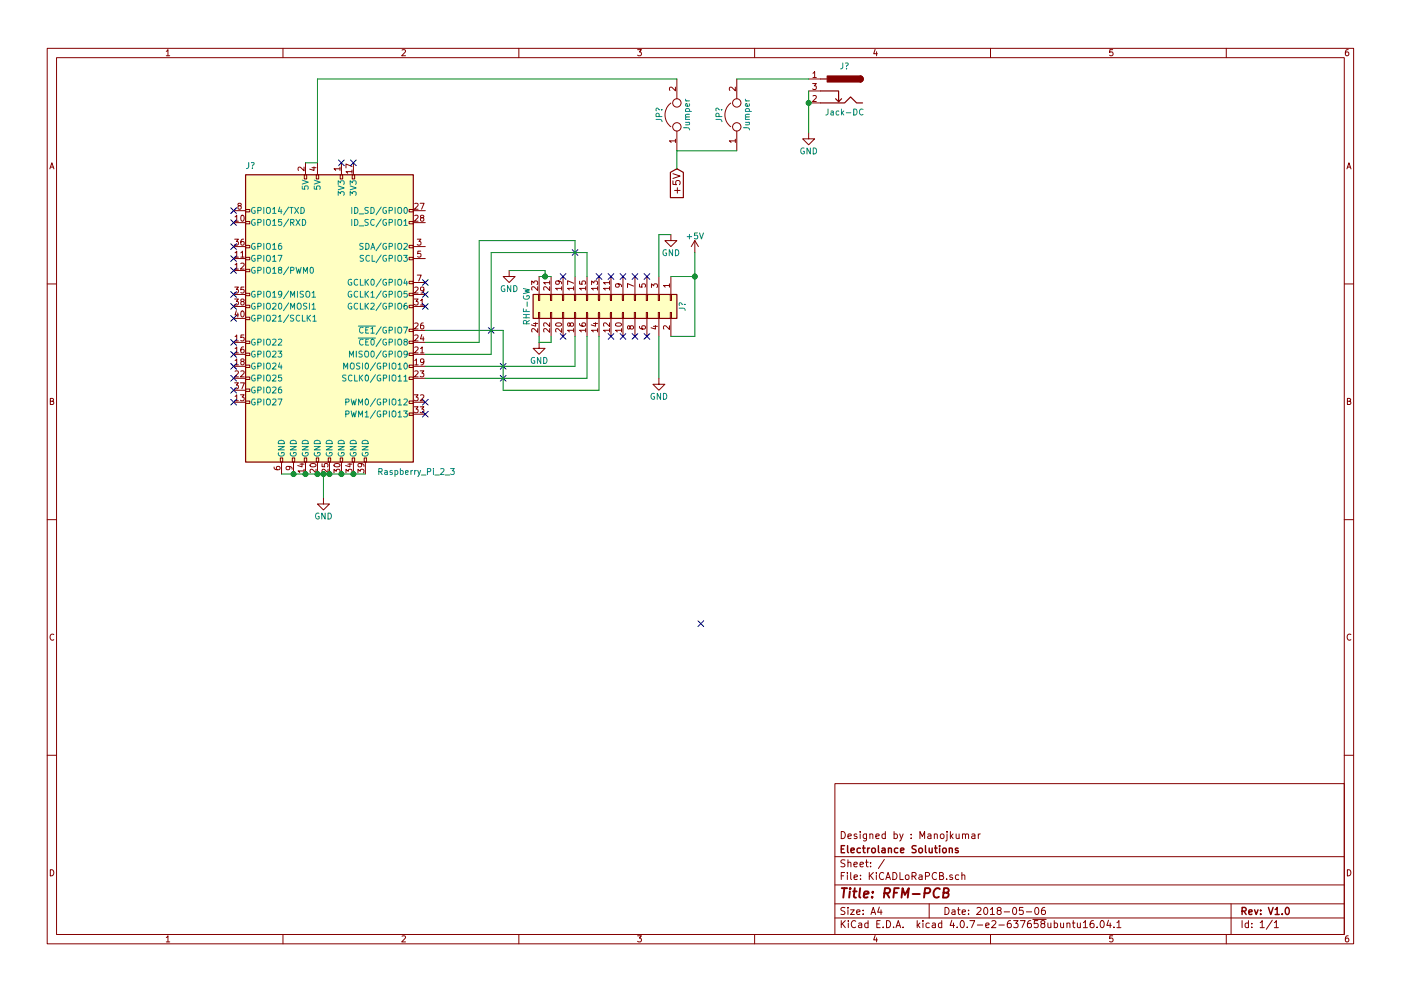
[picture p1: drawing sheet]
<svg xmlns="http://www.w3.org/2000/svg" width="297mm" height="210mm" viewBox="0 0 297 210" stroke-linecap="round" stroke-linejoin="round" font-family="sans-serif">
<g fill="none" stroke="#840000" stroke-width=".21">
<path d="M10 10.3h277v189.9h-277zM12 12.2h273v186.1h-273zM35.3 10.9l.3-.4v1.3M35.3 11.8h.7M60 10.3v1.9M85.2 10.6l.5-.1 .3 .4-.8 .9h.8M110 10.3v1.9M135.2 10.5h.8l-.4 .5 .3 .1 .1 .2-.1 .4-.2 .1-.5-.1M143.2 18.5v.8l-.9-.8-.4 .2 .1 .5M143.5 16.8v4.1M155.9 18.5v.8l-.9-.8-.4 .2 .1 .5M156.2 16.8v4.1"/>
<path d="M160 10.3v1.9M171.4 16.8h2.6M171.4 19.3h2.6M172.3 17.7h.8l-.5 .5 .4 .1v.6l-.2 .1-.5-.1M172.4 15.5l.3-.3v1.3M172.4 16.5h.7M185.5 10.5l-.3 .9h.8M185.9 11v.8M210 10.3v1.9M235.9 10.5h-.6v.6h.6l.1 .5-.3 .2-.4-.1M260 10.3v1.9M285.9 10.5l-.4 .1-.2 .2-.1 .8 .3 .2 .4-.1 .1-.4-.1-.2-.4-.1-.3 .3"/>
<path d="M10.6 35.8l.4-1.3 .4 1.3M10.7 35.5h.6M64.5 35.5v.7l-.9-.7-.4 .2 .1 .5M64.5 37.1h.5v.9h-.5zM64.8 34.5v2.6M66.1 35.6h.9M66.6 35.4v.8l-.9-.3M67.1 37.1h.5v.9h-.5zM67.3 34.5v2.6M72.1 35.8h-1.3l.4 .4M72.1 35.5v.7M72.1 37.1h.5v.9h-.5z"/>
<path d="M72.4 34.5v2.6M74.6 36.4h-1.2l.3 .4M74.6 35.3l-1.2-.5v.8M74.6 36.1v.7M74.7 37.1h.5v.9h-.5zM74.9 34.5v2.6M142.2 21.9a3.2 3.2 0 0 0 0 5M142.7 38.4v.7l.7 .1-.1-.2v-.6l.6-.1 .3 .3-.2 .6M142.7 36.8l1.5 .6-1.5 .5M143.2 29.9h-1.3l.4 .3M143.2 29.5v.7M143.5 27.8v4.2"/>
<path d="M143.6 39.8v1.2M154.9 21.9a3.2 3.2 0 0 0 0 5M155.9 29.9h-1.3l.4 .3M155.9 29.5v.7M156.2 27.8v4.2M171.4 28.2v1.3h1.3l-1.3 1.2-1.2-1.2h1.2M171.4 21.8h2.6M172.4 20.4l.4-.1 .3 .3-.8 .9h.8M285.6 35.8l.4-1.3 .4 1.3M285.7 35.5h.6M49.5 52.3h2.6M49.5 54.9h2.6"/>
<path d="M49.5 44.7h2.6M49.5 47.2h2.6M49.5 57.4h2.6M49.8 50.7h.7l-.4 .5 .4 .1v.6l-.2 .1-.5-.1M49.8 46l.4-.3v1.2M49.8 53.6l.4-.3v1.3M49.8 56.2l.4-.4v1.3M49.8 46.9h.7M49.8 54.6h.7M49.8 57.1h.7M50.7 43.7l-.3-.3 .1-.2h.6v.3l-.6 .2-.1 .2 .1 .4 .2 .1h.2l.3-.3-.1-.3-.2-.1M51.1 53.6l.3-.3v1.3"/>
<path d="M51.1 55.9l.4-.1 .3 .4-.8 .9h.8M51.1 54.6h.7M51.2 45.8l.1-.1a.67 .67 0 0 1 .5 .6 .67 .67 0 0 1-.5 .6l-.2-.4zM51.6 50.7l-.3 .1-.2 .2v.8l.2 .2 .4-.1-.1-.6-.3-.1-.2 .3M52.1 57.1h.9v.6h-.9zM52.1 54.6h.9v.5h-.9zM52.1 52.1h.9v.5h-.9zM52.1 47h.9v.5h-.9zM52.1 44.4h.9v.6h-.9zM86.7 59.7h.9v.5h-.9zM86.7 54.6h.9v.5h-.9zM86.7 52.1h.9v.5h-.9z"/>
<path d="M86.7 47h.9v.5h-.9zM86.7 44.4h.9v.6h-.9zM87.6 52.3h2.6M87.6 54.9h2.6M87.6 59.9h2.6M87.6 44.7h2.6M87.6 47.2h2.6M87.9 43.2l.5-.1 .2 .4-.7 .9h.7M87.9 45.8l.5-.1 .2 .3-.7 .9h.7M88.5 50.7h.8l-.5 .5 .4 .1v.6l-.2 .1-.5-.1M88.5 58.4h.8l-.5 1.2M89.1 43.1h.8l-.5 1.3"/>
<path d="M89.2 53.3h-.6l-.1 .6h.7v.5l-.2 .2-.5-.2M89.4 46.2l-.2-.2v-.2h.6v.3l-.5 .1-.1 .3v.3l.2 .1h.2l.3-.2-.1-.4-.2-.1M107.9 57.4v1.3h1.3l-1.3 1.2-1.2-1.2h1.2M114.3 58.7v3.8M116.5 60h-1.2l.3 .3M116.5 59.6v.7M116.8 58.7v3.8M118.3 59.6l.3 .2-.1 .4-.6 .1-.1-.5 .2-.2 .8 .1 .3 .3v.2M119.4 58.7v3.8M121.9 58.7v3.8M122.9 59.7v.6h.6v-.6h.5l.2 .1-.2 .5M124.5 58.7v3.8"/>
<path d="M127 58.7v3.8M129.2 60h-1.2l.3 .3M129.2 59.6v.7M129.5 58.7v3.8M132.1 58.7v3.8M134.6 58.7v3.8M137.2 58.7v3.8M139.7 58.7v3.8M142.2 49.8v1.2h1.3l-1.3 1.3-1.2-1.3h1.2M142.2 58.7v3.8M143 40.4h1.2M147.3 51l-.7 1.3"/>
<path d="M147.3 51v2.6M147.3 51l.8 1.3M10 60.2h2M49.5 67.6h2.6M49.5 75.2h2.6M49.5 65h2.6M49.5 72.6h2.6M49.5 62.5h2.6M49.5 77.7h2.6M49.8 60.9h.7l-.4 .5 .4 .1v.5l-.2 .2-.5-.2M49.8 63.4h.7l-.4 .5 .4 .1v.6l-.2 .1-.5-.1M49.8 78.8l.5-.1 .2 .3-.7 1h.7"/>
<path d="M49.8 71.4l.4-.3v1.2M49.8 74l.4-.4v1.3M49.8 76.5l.4-.4v1.3M49.8 74.9h.7M49.8 72.3h.7M49.8 77.4h.7M50.1 65.9l-.3 .9h.8M50.4 66.4v.9M51.1 78.8l.4-.1 .3 .3-.8 1h.8M51.2 66.1l.1-.1a.67 .67 0 0 1 .5 .6 .67 .67 0 0 1-.5 .7l-.2-.5zM51.3 76.7l-.2-.3 .1-.2h.5v.3l-.5 .2-.1 .2v.4l.2 .1h.2l.3-.2-.1-.4-.2-.1M51.3 64l-.2-.3 .1-.2h.5v.3l-.5 .2-.1 .2v.4l.2 .1h.2l.3-.2-.1-.4-.2-.1"/>
<path d="M51.6 73.6l-.3 .1-.2 .2v.7l.2 .3 .4-.2-.1-.6h-.3l-.2 .2M51.7 71.1h-.6v.5h.6v.6l-.2 .1-.4-.1M51.7 60.9h-.6v.6h.6v.5l-.2 .2-.4-.2M52.1 77.5h.9v.5h-.9zM52.1 74.9h.9v.5h-.9zM52.1 72.4h.9v.5h-.9zM52.1 67.3h.9v.5h-.9zM52.1 64.8h.9v.5h-.9zM52.1 62.2h.9v.5h-.9zM86.7 77.5h.9v.5h-.9zM86.7 74.9h.9v.5h-.9zM86.7 72.4h.9v.5h-.9z"/>
<path d="M86.7 69.8h.9v.6h-.9zM86.7 64.8h.9v.5h-.9zM86.7 62.2h.9v.5h-.9zM87.6 75.2h2.6M87.6 65h2.6M87.6 72.6h2.6M87.6 62.5h2.6M87.6 70.1h2.6M87.6 77.7h2.6M87.9 63.4h.7l-.4 .5 .4 .1v.6l-.2 .1-.5-.1M87.9 73.7l.5-.1 .2 .4-.7 .9h.7M87.9 78.8l.5-.1 .2 .3-.7 1h.7"/>
<path d="M87.9 71.2l.5-.1 .2 .3-.7 .9h.7M87.9 68.6l.5-.1 .2 .4-.7 .9h.7M87.9 76.5l.4-.4v1.3M87.9 61l.5-.1 .2 .4-.7 .9h.7M87.9 77.4h.7M89.1 78.7h.8l-.5 .5 .4 .1v.5l-.2 .2-.5-.2M89.2 74l.3-.4v1.3M89.2 63.8l.3-.4v1.3M89.2 74.9h.7M89.2 64.7h.7M89.4 71l-.2 .9h.7M89.7 68.5l-.3 .1-.2 .2v.7l.2 .3 .4-.1-.1-.6-.3-.1-.2 .2"/>
<path d="M89.7 71.5v.8M89.9 76.7l-.3 .2h-.3l-.1-.7 .4-.1 .3 .3-.1 .7-.3 .3h-.2M89.9 61.4l-.3 .3-.3-.1-.1-.6 .4-.1 .3 .2-.1 .8-.3 .3h-.2M112.7 60.4v-.8l.5 .4 .1-.3h.6l.1 .1-.1 .6M113.1 68.6h.9M113.6 68.4v.8l-1-.3M114 60.8v.8l-.9-.8-.4 .3 .1 .4M114 69.7v.8l-.9-.8-.4 .2 .1 .5M114.2 62.5h.2v1.2h-.2zM114.2 66.3h.2v1.3h-.2zM114.3 72.6v1.3h1.3l-1.3 1.3-1.3-1.3h1.3M114.3 67.6v3.8"/>
<path d="M116.5 60.8v.8l-.9-.8-.3 .3 .1 .4M116.5 69.7v.8l-.9-.8-.3 .2 .1 .5M116.5 68.5v.8l-.9-.8-.3 .2 .1 .5M116.7 62.5h.3v1.2h-.3zM116.7 66.3h.3v1.3h-.3zM116.8 67.6v3.8M117.9 68.7a.76 .76 0 0 1 1.2 .2 .74 .74 0 0 1-1.3-.1zM119.1 69.7v.8l-.9-.8-.4 .2 .1 .5M119.1 61.2h-1.3l.4 .3M119.1 60.8v.7M119.3 62.5h.2v1.2h-.2zM119.3 66.3h.2v1.3h-.2z"/>
<path d="M119.4 67.6v3.8M120.9 68.7l.2-.2h.4l.1 .2-.1 .5h-.4l-.2-.1-.1-.6h-.4v.6l.2 .1 .3-.2M121.6 61.2h-1.3l.4 .3M121.6 60.1l-1.3-.5v.8M121.6 70.1h-1.3l.4 .3M121.6 60.8v.7M121.6 69.7v.7M121.8 62.5h.2v1.2h-.2zM121.8 66.3h.2v1.3h-.2zM121.9 67.6v3.8M122.9 68.6v.4l.3 .2h.7l.3-.2-.2-.5-.6 .1v.4l.2 .2M124.2 61.2h-1.3l.3 .3"/>
<path d="M124.2 70.1h-1.3l.3 .3M124.2 60.8v.7M124.2 69.7v.7M124.3 62.5h.3v1.2h-.3zM124.3 66.3h.3v1.3h-.3zM124.5 67.6v3.8M125.4 60.4v-.8l.5 .4 .1-.3h.6l.1 .1-.1 .6M125.8 68.6h.9M126.3 68.4v.8l-1-.3M126.7 61.2h-1.3l.4 .3M126.7 70.1h-1.3l.4 .3M126.7 60.8v.7"/>
<path d="M126.7 69.7v.7M126.9 62.5h.2v1.2h-.2zM126.9 66.3h.2v1.3h-.2zM127 67.6v3.8M129.2 61.2h-1.2l.3 .3M129.2 70.1h-1.2l.3 .3M129.2 68.5v.8l-.9-.8-.3 .2 .1 .5M129.2 60.8v.7M129.2 69.7v.7M129.4 62.5h.3v1.2h-.3zM129.4 66.3h.3v1.3h-.3zM129.5 67.6v3.8"/>
<path d="M130.6 68.7a.76 .76 0 0 1 1.2 .2 .74 .74 0 0 1-1.3-.1zM131 60.2l.3 .2-.1 .4-.6 .1-.1-.5 .2-.2 .8 .1 .3 .3v.2M131.8 70.1h-1.3l.4 .3M131.8 69.7v.7M132 62.5h.2v1.2h-.2zM132 66.3h.2v1.3h-.2zM132.1 67.6v3.8M133.6 69.3l.2-.2 .4 .1 .1 .1-.1 .4-.4 .1-.2-.1-.1-.5h-.4v.5l.2 .1 .3-.2M134.3 60.7l-1.3-.5v.8M134.5 62.5h.2v1.2h-.2zM134.5 66.3h.2v1.3h-.2zM134.6 67.6v3.8"/>
<path d="M135.6 60.3v.6h.6v-.6h.5l.2 .1-.2 .5M135.6 69.2v.4l.3 .2h.7l.3-.2-.2-.4h-.6v.4l.2 .2M137 62.5h.3v1.2h-.3zM137 66.3h.3v1.3h-.3zM137.2 67.6v3.8M138.1 61v-.8l.5 .4 .1-.3h.6l.1 .1-.1 .6M138.5 69.2h.9M139 69.1v.7l-1-.3M139.6 62.5h.2v1.2h-.2zM139.6 66.3h.2v1.3h-.2zM139.7 67.6v3.8M141.9 60.6h-1.2l.3 .3"/>
<path d="M141.9 69.1v.8l-.9-.8-.3 .2 .1 .5M141.9 60.2v.7M142.1 62.5h.3v1.2h-.3zM142.1 66.3h.3v1.3h-.3zM142.2 67.6v3.8M285 60.2h2M10.7 85.1h.5l.1-.5-.6-.1v1.3h.5l.2-.4-.3-.3M49.5 80.3h2.6M49.5 85.3h2.6M49.5 82.8h2.6M49.8 81.2h.7l-.4 .5 .4 .1v.6l-.2 .1-.5-.1M49.8 84.1l.4-.3v1.2"/>
<path d="M49.8 85h.7M51 83.8h.8l-.5 .4 .4 .1v.6l-.2 .1-.5-.1M51 81.2h.8l-.5 1.3M52.1 85.1h.9v.5h-.9zM52.1 82.5h.9v.6h-.9zM52.1 80h.9v.5h-.9zM58.1 99.1l.1 .3 .2 .2 .7 .1 .3-.3-.1-.4-.7 .1v.3l.2 .3M59.4 97.1h.5v.9h-.5zM59.7 98v2.6M61.2 99l.2 .2v.4h-.6l-.1-.4 .2-.2h.7l.3 .3v.3M62 97.1h.5v.9h-.5zM62.2 98v2.6"/>
<path d="M63.6 98.5h.9M64 98.3v.8l-.9-.3M64.5 99.9h-1.3l.4 .4M64.5 99.6v.7M64.5 97.1h.5v.9h-.5zM64.8 98v2.6M65.8 98.5a.76 .76 0 0 1 1.2 .3 .74 .74 0 0 1-1.3-.2zM67 99.6v.7l-.9-.7-.4 .2 .1 .5M67.1 97.1h.5v.9h-.5zM67.3 98v2.6M68.3 98.4v.6l.6 .1v-.7h.5l.1 .2-.1 .5M69.5 99.6v.7l-.9-.7-.3 .2 .1 .5"/>
<path d="M69.6 97.1h.5v.9h-.5zM69.8 98v2.6M70.9 98.5a.76 .76 0 0 1 1.2 .3 .74 .74 0 0 1-1.3-.2zM72.1 97.1h.5v.9h-.5zM72.4 98v2.6M73.8 98.5h.8M74.2 98.3v.8l-.9-.3M74.7 97.1h.5v.9h-.5zM74.9 98v2.6M76.4 98.3l.3 .3-.1 .4h-.6l-.1-.4 .2-.3 .8 .1 .3 .3v.3M77.2 97.1h.5v.9h-.5zM77.5 98v2.6"/>
<path d="M86.7 87.6h.9v.5h-.9zM86.7 85.1h.9v.5h-.9zM86.7 80h.9v.5h-.9zM87.6 80.3h2.6M87.6 85.3h2.6M87.6 87.9h2.6M87.9 83.8h.7l-.4 .4 .4 .1v.6l-.2 .1-.5-.1M87.9 86.3h.7l-.4 .5 .4 .1v.5l-.2 .2-.5-.2M89.1 86.3h.8l-.5 .5 .4 .1v.5l-.2 .2-.5-.2M89.2 83.9l.4-.1 .3 .3-.8 .9h.8M139.7 80.3v1.2h1.3l-1.3 1.3-1.3-1.3h1.3M285.7 85.1h.5l.1-.5-.6-.1v1.3h.5l.2-.4-.3-.3"/>
<path d="M10 110.3h2M68.6 105.7v1.2h1.2l-1.2 1.3-1.3-1.3h1.3M70.8 100.3v-.7l.5 .4 .1-.4h.6l.1 .2-.1 .5M73.4 100.3v-.7l.4 .4 .1-.4h.6l.1 .2-.1 .5M75.9 100.3v-.7l.5 .4 .1-.4h.5l.2 .2-.2 .5M285 110.3h2M11.4 134.6a.58 .58 0 0 0-.8 .6 .58 .58 0 0 0 .8 .5M286.4 134.6a.58 .58 0 0 0-.8 .6 .58 .58 0 0 0 .8 .5M10 160.2h2M177 166.3h108v32h-108zM178.4 176.4a.76 .76 0 0 1 .8 .8 .76 .76 0 0 1-.8 .7zM179.8 177.4l.7-.1-.1-.3-.4-.1-.2 .2 .1 .7h.5"/>
<path d="M181.7 177l-.4-.1-.2 .2 .1 .3 .5 .1v.3h-.6M182.4 176.4v.2M182.4 176.9v1M183.7 176.9v1.4l-.3 .1h-.3M183.7 177l-.4-.1-.3 .3 .1 .6 .2 .1 .4-.1M184.4 177.1l.2-.2 .4 .1 .1 .9M184.4 176.9v1M185.7 177.4l.7-.1v-.3l-.5-.1-.2 .2 .1 .7h.6M187.7 177l-.4-.1-.3 .3 .1 .6 .2 .1 .4-.1M187.7 176.4v1.5M189.6 177l.4-.1 .3 .3-.2 .6h-.5M189.6 176.4v1.5"/>
<path d="M190.8 176.9l.3 1M191.5 176.9l-.5 1.4-.2 .1M193.2 177.8v.1M193.2 177v.1M195 177.9v-1.5l.6 1.1 .4-1.1v1.5M196.7 177h.6l.1 .9M197.4 177.3l-.7 .3 .2 .3 .5-.1M198.1 177.1l.2-.2 .4 .1v.9M198.1 176.9v1M199.4 177.1l.2-.2 .5 .2 .1 .5-.2 .2-.4 .1-.2-.1zM200.8 176.9v1.3l-.3 .2M200.8 176.4v.2"/>
<path d="M201.5 176.4v1.5M201.7 177.4l.4 .5M202.1 176.9l-.6 .6M202.7 176.9l.1 .9 .3 .1 .3-.1M203.4 176.9v1M204.1 177.1l.2-.2 .3 .1 .1 .9M204.1 176.9v1M204.7 177.1l.2-.2 .4 .1 .1 .9M206.1 177h.6v.9M206.7 177.3l-.7 .3 .2 .3 .5-.1M207.4 176.9v1M207.8 176.9l-.4 .3"/>
<path d="M285 160.2h2M10.7 184.5a.65 .65 0 0 1 .7 .7 .65 .65 0 0 1-.7 .6zM35.3 198.9l.3-.4v1.3M35.3 199.8h.7M60 198.3v1.9M85.2 198.6l.5-.1 .3 .4-.8 .9h.8M110 198.3v1.9M135.2 198.5h.8l-.4 .5 .3 .1 .1 .2-.1 .4-.2 .1-.5-.1M160 198.3v1.9M177 194.8h108M177 191.8h108M177 187.8h108"/>
<path d="M177 181.8h108M178.4 195.3v1.5M178.4 185.8h.5M178.6 196l.6 .8M179.1 185.1h-.7v1.5M179.1 192.6l-.5-.1-.3 .3 .1 .3 .7 .4v.4l-.2 .1-.6-.1M179.1 182.5l-.5-.1-.3 .3 .1 .3 .7 .4v.4l-.2 .1-.6-.1M179.2 195.3l-.8 .9M179.7 185.1v.2M179.7 185.6v1M179.8 192.5v.2M179.8 183.1l.2-.2 .4 .1v.9"/>
<path d="M179.8 182.4v1.5M179.8 193v1M179.9 195.3v.2M179.9 195.8v1M180.3 193h.8l-.8 1h.8M180.4 185.1v1.3l.2 .2M181.1 183.4l.7-.1-.1-.3-.4-.1-.2 .2v.7h.6M181.1 186.1l.7-.1-.1-.3-.4-.1-.2 .2 .1 .7h.5M181.4 195.5a.71 .71 0 0 0-1 .5 .71 .71 0 0 0 .8 .8l.2-.1M181.6 193.5l.7-.1v-.3l-.4-.1-.3 .2 .1 .7h.6M182.1 195.9h.6v.9M182.3 183.4l.8-.1-.1-.3-.4-.1-.3 .2 .1 .7h.6"/>
<path d="M182.4 186.5v.1M182.4 185.7v.1M182.7 196.2l-.7 .3 .2 .3 .5-.1M183 193.9v.1M183 193.1v.1M183.5 182.9h.6M183.7 182.4v1.3l.4 .2M184 195.9l-.4-.1-.3 .3 .1 .6 .2 .1 .4-.1M184 195.3v1.5M184.3 185.1v1.5M184.5 185.7l.7 .9M184.6 183.8v.1"/>
<path d="M184.6 183v.1M184.7 194l.4-1.5 .5 1.5M184.8 193.6h.7M185.2 185.1l-.9 .9M185.5 198.5l-.3 .9h.8M185.8 185.1v.2M185.8 185.6v1M185.9 199v.8M185.9 196h.5M186.4 192.5l-.3 1h.9M186.6 195.3h-.7v1.5h.7M186.8 193v1"/>
<path d="M187.2 196.7v.1M187.4 185.3a.71 .71 0 0 0-1 .5 .71 .71 0 0 0 .7 .8l.3-.1M187.5 182.3l-1.3 2M187.8 186.6l.5-1.5 .5 1.5M187.9 186.2h.7M188 195.3a.76 .76 0 0 1 .8 .8 .76 .76 0 0 1-.8 .7zM189.3 185.1a.76 .76 0 0 1 .9 .8 .76 .76 0 0 1-.9 .7zM189.5 196.7v.1M190 196.8l.4-1.5 .6 1.5M190.1 196.4h.7M190.8 185.1v1.5h.7M191.5 196.7v.1"/>
<path d="M192 185.7l.2-.1 .5 .1v.6l-.1 .2-.4 .1-.2-.1zM193.4 185.9l.7-.1 .1-.2v-.3l-.2-.2h-.6v1.5M193.7 185.9l.5 .7M194.5 195.3v1.5M194.6 196.3l.4 .5M194.9 185.7h.6v.9M195 195.8l-.5 .6M195.5 186l-.7 .3 .2 .3 .5-.1M195.7 195.3v.2M195.7 195.8v1M196.2 185.9l.7-.1 .2-.2-.1-.3-.2-.2h-.6v1.5M197 191.8v3"/>
<path d="M197 195.9l-.4-.1-.3 .3 .1 .6 .2 .1 .4-.1M197.7 195.9h.6v.9M198.3 196.2l-.7 .3 .2 .3 .5-.1M198.6 185.3a.71 .71 0 0 0-1 .5 .71 .71 0 0 0 .7 .8l.3-.1M199.2 185.8l.7-.1v-.4l-.2-.2h-.5v1.5h.6l.2-.1 .1-.4-.4-.3M199.7 195.9l-.5-.1-.2 .3v.6l.2 .1 .5-.1M199.7 195.3v1.5M200.4 192.5a.76 .76 0 0 1 .8 .8 .76 .76 0 0 1-.8 .7zM200.7 186.5v.1M201.8 195.2l-.4 1.1h1M201.9 193.1h.5l.1 .9M201.9 185.7l-.3-.1-.3 .2 .1 .2 .5 .2v.3h-.6"/>
<path d="M202.2 195.8v1M202.5 193.4l-.7 .3 .2 .3 .5-.1M202.9 196.7v.1M203 193h.6M203.2 192.5v1.3l.4 .2M203.3 185.7l-.5-.1-.2 .3v.6l.2 .1 .5-.1M203.8 195.4l.1-.1a.8 .8 0 0 1 .6 .8 .8 .8 0 0 1-.6 .7 .97 .97 0 0 1-.1-1.4zM203.9 185.7l.2-.1 .4 .1 .1 .9M203.9 185.1v1.5M204 193.5l.7-.1-.1-.3-.4-.1-.2 .2 .1 .7h.5M205.1 196.7v.1M205.4 193.9v.1"/>
<path d="M205.4 193.1v.1M205.6 195.3h1.1l-.7 1.5M207.1 192.7l.6-.2 .3 .5-.9 1h.9M207.2 196.3h1.2M208.7 192.7l.2-.2a.8 .8 0 0 1 .5 .8 .8 .8 0 0 1-.5 .7l-.3-.5zM209 196.3l.7-.1v-.3l-.5-.1-.2 .2 .1 .7h.6M210 193l.4-.5v1.5M210 194h.8M210 198.3v1.9M210.3 195.5l.6-.2 .3 .5-1 1h1M211.7 193.2l-.3-.3 .1-.2 .2-.2 .4 .1 .2 .2-.1 .2-.5 .2-.3 .3v.2l.3 .3h.3l.3-.3v-.2l-.3-.3M211.8 196.3h1.1"/>
<path d="M212.9 193.5h1.1M214.3 195.3l-.5 .1a1.11 1.11 0 0 0-.1 1.3l.4 .1 .3-.1v-.5l-.3-.3-.4 .1-.1 .2M214.8 192.7l.2-.2a.8 .8 0 0 1 .6 .8 .8 .8 0 0 1-.6 .7l-.3-.5zM214.9 195.3h.9l-.5 .6 .5 .1v.7l-.2 .1-.7-.1M216.3 195.3h1l-.6 1.5M216.9 192.5h-.7l-.1 .7h.7l.2 .2-.1 .5-.2 .1-.6-.1M217.6 193.5h1.1M218.5 195.3l-.4 .1a1.11 1.11 0 0 0-.1 1.3l.4 .1 .2-.1 .1-.5-.3-.3-.4 .1-.2 .2M219 195.1h2.8M219.5 192.7l.2-.2a.8 .8 0 0 1 .6 .8 .8 .8 0 0 1-.6 .7l-.3-.5zM220 195.3h-.7v.7h.7l.1 .2-.1 .5-.2 .1-.5-.1M221 196l-.3-.3 .1-.2 .2-.2 .4 .1 .1 .2v.2l-.5 .2-.3 .3 .1 .4 .2 .1h.3l.2-.3v-.2l-.2-.3"/>
<path d="M221.5 192.5l-.4 .1a1.11 1.11 0 0 0-.1 1.3l.4 .1 .2-.1 .1-.5-.3-.3-.4 .1-.2 .2M222.2 195.8v.9l.4 .1 .2-.1M222.8 195.8v1M223.5 195.9l.5-.1 .2 .3-.1 .6h-.6M223.5 195.3v1.5M224.9 195.8v.9l.4 .1 .2-.1M225.5 195.8v1M226.2 196l.2-.2 .4 .1v.9M226.2 195.8v1M227.4 195.8h.5M227.6 195.3v1.3l.3 .2M228.4 195.8l.1 .9 .4 .1 .2-.1"/>
<path d="M229.1 195.8v1M229.7 195.8l.4-.5v1.5M229.7 196.8h.9M231.8 195.3l-.4 .1a1.11 1.11 0 0 0-.1 1.3l.4 .1 .2-.1 .1-.5-.3-.3-.4 .1-.2 .2M232.6 196.7v.1M233.4 195.5l.2-.2a.8 .8 0 0 1 .5 .8 .8 .8 0 0 1-.5 .7l-.4-.5zM235 195.2l-.3 1.1h.9M235.4 195.8v1M235.9 198.5h-.6v.7l.6-.1 .1 .5-.3 .2-.4-.1M236.2 196.7v.1M236.8 195.8l.4-.5v1.5M236.8 196.8h.9"/>
<path d="M260 198.3v1.9M261 191.8v6.5M263.3 195.3v1.5M264.7 195.9l-.4-.1-.3 .3 .1 .6 .2 .1 .4-.1M264.7 195.3v1.5M265.4 196.7v.1M265.4 195.9v.1M267.2 195.8l.4-.5v1.5M267.2 196.8h.8M269.7 195.2l-1.2 2M270.2 195.8l.4-.5v1.5M270.2 196.8h.8"/>
<path d="M285.7 184.5a.65 .65 0 0 1 .7 .7 .65 .65 0 0 1-.7 .6zM285.9 198.5l-.4 .1-.2 .3-.1 .7 .3 .2 .4-.1 .1-.4-.1-.2-.4-.1-.3 .3"/>
<circle cx="143.5" cy="26.9" r=".89"/>
<circle cx="143.5" cy="21.8" r=".89"/>
<circle cx="156.2" cy="21.8" r=".89"/>
<circle cx="156.2" cy="26.9" r=".89"/>
</g>
<g fill="none" stroke="#840000" stroke-width=".3">
<path d="M179.1 179.4h-.7v1.5h.7M179.7 179.4v1.3l.2 .2M182.9 179.9h.5M183.1 179.4v1.3l.3 .2M183.9 179.9v1M184.4 179.9l-.5 .3M186.2 179.4v1.3l.2 .2M188.4 179.9v1M194.2 179.5l-.6-.1-.2 .3v.3l.8 .4v.4l-.2 .1-.6-.1M196.2 179.4v1.3l.2 .2M197 179.9l.1 .9 .3 .1 .2-.1M197.6 179.9v1"/>
<path d="M198.1 179.9h.6M198.3 179.4v1.3l.4 .2M199.2 179.4v.2M199.2 179.9v1M201.3 179.9v1M178.4 180.1h.5M180.4 180.4l.7-.1v-.3l-.5-.1-.2 .2 .1 .7h.6M182.4 180l-.4-.1-.3 .3 .1 .6 .2 .1 .4-.1M184.9 180.1l.2-.2 .4 .2 .1 .5-.1 .2-.4 .1-.2-.1zM187 180h.6l.1 .9M187.7 180.3l-.8 .3 .3 .3 .5-.1M188.4 180.1l.2-.2 .4 .1v.9"/>
<path d="M190.3 180l-.4-.1-.3 .3 .1 .6 .2 .1 .4-.1M190.9 180.4l.7-.1v-.3l-.4-.1-.3 .2 .1 .7h.6M194.9 180.1l.2-.2 .4 .2 .1 .5-.1 .2-.4 .1-.2-.1zM199.9 180.1l.2-.2 .5 .2v.5l-.1 .2-.4 .1-.2-.1zM201.3 180.1l.2-.2 .4 .1v.9M203.1 180l-.3-.1-.3 .2 .1 .3 .5 .1v.3h-.6M263.3 193.3l.8-.1 .1-.2-.1-.3-.2-.2h-.6v1.5M263.7 193.3l.5 .7M264.8 193.5l.7-.1-.1-.3-.4-.1-.2 .2v.7h.6M266 193l.3 1 .4-1M267.3 193.9v.1M267.3 193.1v.1"/>
<path d="M268.9 192.5l.5 1.5 .5-1.5M270.4 193l.4-.5v1.5M270.4 194h.8M271.9 193.9v.1M272.7 192.6l.1-.1a.8 .8 0 0 1 .6 .8 .8 .8 0 0 1-.6 .7 .97 .97 0 0 1-.1-1.4z"/>
</g>
<g fill="none" stroke="#840000" stroke-width=".41">
<path d="M178.5 188.4h1.1M179 188.4l-.2 2M180.2 189.1l-.2 1.3M180.3 188.4l-.1 .2 .2-.1-.1-.1-.1 .2M180.9 189.1h.7M181.2 188.4l-.2 1.8 .1 .1 .4 .1M182.4 188.4l-.2 1.8 .2 .2M183.2 189.8l.9-.2v-.4l-.6-.1-.3 .3v.9h.7M184.9 190.3v.1M185.1 189.2l-.1 .2-.1-.1 .2-.1-.1 .2M187.5 189.5l1-.1a.56 .56 0 0 0 .1-.9l-1-.1-.2 2M188 189.5l.5 .9"/>
<path d="M189.5 189.4h.7M190.6 188.4h-1l-.2 2M191.1 190.4l.3-2 .4 1.5 .9-1.5-.2 2M193.5 189.7h1.5M196 189.5l1-.1a.56 .56 0 0 0 .1-.9l-1-.1-.2 2M199.3 188.6a.87 .87 0 0 0-1 0 .87 .87 0 0 0-.4 1 .69 .69 0 0 0 .3 .8 .69 .69 0 0 0 .9-.1M200.1 189.4l.8-.1a.46 .46 0 0 0 .3-.5 .46 .46 0 0 0-.4-.4h-.6l-.3 2h.8l.3-.1 .1-.5-.4-.4"/>
</g>
<g fill="#ffffc2" stroke="#ffffc2" stroke-width=".21">
<path d="M52.1 37.1h35.5v60.9h-35.5z"/>
<path d="M113 62.5h30.5v5.1h-30.5z"/>
</g>
<path d="M174 19.3h3.8v2.3l.6-.7M174 16.8h1.3M182.4 16.1a.64 .64 0 0 1 .6 .7 .64 .64 0 0 1-.6 .6M52.1 37.1h35.5v60.9h-35.5zM142.1 36.6l1.4-.8 1.4 .8v5.3h-2.8zM174 21.8h5.1l1.2-1.2 1.3 1.2h1.3M177.2 20.9l.6 .7M113 62.5h30.5v5.1h-30.5z" fill="none" stroke="#840000" stroke-width=".25"/>
<g fill="none" stroke="#008484" stroke-width=".21">
<path d="M178.7 13.4l-.1 1-.4 .2M179.2 13.4h.5a.41 .41 0 0 1-.2 .7M179.5 14.5v.1M52.7 34.5v1.1l-.5 .2M53.3 34.5h.4a.41 .41 0 0 1-.2 .7v.1M53.5 35.6v.2M64.1 39.5v.6l.6 .1v-.7h.5l.2 .2-.2 .5M64.1 38.2l1.3 .5-1.3 .4M66.6 39.5v.6l.6 .1v-.7h.6l.1 .2-.1 .5M66.6 38.2l1.3 .5-1.3 .4M71.7 39.4l1.3 .5-1.3 .4M71.7 39.1v-.8l.5 .5 .1-.4h.5l.2 .2-.2 .5"/>
<path d="M74.2 39.4l1.3 .5-1.3 .4M74.2 39.1v-.8l.5 .5 .1-.4h.6l.1 .2-.1 .5M139.1 25.3l1.1 .1 .2 .4M139.8 24.7l-.1-.6h-.5l-.1 .6h1.3M139.9 23.3h-.1a.41 .41 0 0 0-.7-.2v.4M140.2 23.3h.2M144.9 27.1h1.1l.2 .5M145.3 21.1l.3 .3M145.3 26h.9M145.3 25.3h.9M145.3 23.6h1.3M145.3 21.4h.9"/>
<path d="M145.4 23.6l-.1-.3 .3-.3 .5 .2v.4M146.1 26l.1 .1-.1 .3-.8 .1M146.1 22l.1 .4-.2 .1h-.6v-.5h.2l.2 .5M146.2 24.8l-.8 .1-.1 .3 .2 .1M146.2 24.3h-.8l-.1 .3 .2 .2M151.8 25.3l1.1 .1 .2 .4M152.5 24.7l-.1-.6h-.5l-.1 .6h1.3M152.6 23.3h-.1a.41 .41 0 0 0-.7-.2v.4M152.9 23.3h.2M157.6 27.1h1.1l.2 .5M158 21.1l.3 .3M158 26h.9"/>
<path d="M158 25.3h.9M158 23.6h1.3M158 21.4h.9M158.1 23.6l-.1-.3 .3-.3 .5 .2v.4M158.8 26l.1 .1-.1 .3-.8 .1M158.8 22l.1 .4-.2 .1h-.6v-.5h.2l.2 .5M158.9 24.8l-.8 .1-.1 .3 .2 .1M158.9 24.3h-.8l-.1 .3 .2 .2M170.5 31.4a.59 .59 0 0 0-.7 .6 .59 .59 0 0 0 .7 .6v-.5h-.2M171.8 31.4v1.3l-.7-1.3v1.3M172.4 31.4a.64 .64 0 0 1 .7 .6 .64 .64 0 0 1-.7 .7zM175.6 23.1l-.1 1.1-.4 .2"/>
<path d="M176.2 23.6h.5v.8M176.7 23.8l-.6 .3 .2 .3 .4-.1M177.9 23.6l-.4-.1-.2 .3 .1 .5h.5M178.4 23.1v1.3M178.5 23.9l.4 .5M178.9 23.5l-.5 .5M179.4 23.9h1M181 23.1a.64 .64 0 0 1 .7 .7 .64 .64 0 0 1-.7 .6zM183 23.2a.56 .56 0 0 0-.8 .6 .56 .56 0 0 0 .8 .5M54.1 44.1a.59 .59 0 0 0-.8 .5 .59 .59 0 0 0 .8 .6v-.5h-.2M54.1 46.6a.59 .59 0 0 0-.8 .6 .59 .59 0 0 0 .8 .5v-.4h-.2M54.1 54.2a.59 .59 0 0 0-.8 .6 .59 .59 0 0 0 .8 .6v-.5h-.2"/>
<path d="M54.1 56.8a.59 .59 0 0 0-.8 .5 .59 .59 0 0 0 .8 .6v-.5h-.2M54.1 51.7a.59 .59 0 0 0-.8 .6 .59 .59 0 0 0 .8 .5v-.5h-.2M54.7 44.7l.6-.1v-.5l-.6-.1v1.3M54.7 47.2l.6-.1v-.4l-.6-.1v1.2M54.7 54.8h.6v-.5l-.6-.1v1.2M54.7 57.4l.6-.1v-.5l-.6-.1v1.3M54.7 52.3l.6-.1v-.5l-.6-.1v1.3M55.9 44v1.3M55.9 46.6v1.2M55.9 51.6v1.3M55.9 54.2v1.2M55.9 56.7v1.3"/>
<path d="M56.5 44.2l.3-.2 .3 .1 .2 .8a.42 .42 0 0 1-.2 .3 .42 .42 0 0 1-.4 0l-.2-.3zM56.5 46.7l.3-.1h.3l.2 .8a.42 .42 0 0 1-.2 .4 .42 .42 0 0 1-.4-.1l-.2-.3zM56.7 54.2h.4l.2 .8a.42 .42 0 0 1-.2 .4 .42 .42 0 0 1-.4 0l-.2-.4zM56.7 56.8h.4l.2 .8a.42 .42 0 0 1-.2 .3 .42 .42 0 0 1-.4 0l-.2-.3zM56.7 51.7h.4l.2 .8a.42 .42 0 0 1-.2 .4 .42 .42 0 0 1-.4-.1l-.2-.3zM57.8 44.4l.4-.4v1.3M57.8 46.9l.4-.3v1.2M57.8 54.5l.4-.3v1.2M57.8 57.1l.4-.4v1.3M57.8 52l.4-.4v1.3M57.8 45.3h.7M57.8 47.8h.7"/>
<path d="M57.8 55.4h.7M57.8 58h.7M57.8 52.9h.7M59 54.2h.8l-.5 1.2M59.3 57.2l-.3-.2 .1-.2h.6v.3l-.6 .2-.1 .2 .1 .4 .2 .1h.2l.2-.3v-.3l-.2-.2M59.3 43.9l-.3 1h.8M59.6 51.6l-.3 .1-.2 .2-.1 .7 .3 .3 .4-.1-.1-.6-.3-.1-.3 .2M59.6 44.4v.9M59.7 46.6h-.6l-.1 .5h.7v.6l-.2 .1-.5-.1M61.2 43.9l-1.1 1.7M61.2 46.5l-1.1 1.6M61.2 56.6l-1.1 1.7"/>
<path d="M61.4 44h.8M61.6 47.2l.6-.1 .1-.4-.7-.1v1.2M61.6 57.4l.6-.1 .1-.5-.7-.1v1.3M61.8 44v1.3M61.9 47.2l.4 .6M62.5 44l.8 1.3M62.8 56.7l.3 1.3 .2-.9 .3 .9 .3-1.3M62.8 46.6l.8 1.2M63.3 44l-.8 1.3M63.6 46.6l-.8 1.2M63.8 44a.64 .64 0 0 1 .7 .6 .64 .64 0 0 1-.7 .7zM64.1 46.6a.64 .64 0 0 1 .7 .6 .64 .64 0 0 1-.7 .6z"/>
<path d="M64.3 58v-1.3l.5 .9 .4-.9v1.3M65.8 56.8l.2-.1a.67 .67 0 0 1 .5 .6 .67 .67 0 0 1-.5 .7l-.3-.5zM71.7 41.4v-.7l.5 .4 .1-.4h.5l.2 .2-.2 .5M74.2 41.4v-.7l.5 .4 .1-.4h.6l.1 .2-.1 .5M74.5 59.3a.59 .59 0 0 0-.7 .6 .59 .59 0 0 0 .7 .5l.1-.4h-.3M74.6 44v1.3M74.6 46.6v1.2M75.2 44a.64 .64 0 0 1 .7 .6 .64 .64 0 0 1-.7 .7zM75.2 46.6a.64 .64 0 0 1 .7 .6 .64 .64 0 0 1-.7 .6zM75.8 59.4a.56 .56 0 0 0-.7 .5 .56 .56 0 0 0 .7 .5M76.1 45.4h1M76.1 47.9h1"/>
<path d="M76.4 59.3v1.2h.6M77 51.7h-.6l-.1 .4a.54 .54 0 0 1 .6 .7l-.1 .1-.5-.1M77.1 54.2h-.6l-.1 .5a.54 .54 0 0 1 .6 .6l-.2 .1h-.4M77.4 59.3v1.2M77.5 51.6a.64 .64 0 0 1 .8 .7 .64 .64 0 0 1-.8 .6zM77.6 59.8l.5 .7M78.1 44.1h-.6l-.1 .4a.54 .54 0 0 1 .6 .7l-.1 .1-.5-.1M78.1 46.6h-.6l-.1 .4a.54 .54 0 0 1 .6 .7l-.1 .1-.5-.1M78.1 59.3l-.7 .7M78.3 54.3a.56 .56 0 0 0-.7 .5 .56 .56 0 0 0 .7 .5M78.6 52.9l.4-1.3 .5 1.3M78.6 44a.64 .64 0 0 1 .8 .6 .64 .64 0 0 1-.8 .7z"/>
<path d="M78.7 59.4l.2-.1a.67 .67 0 0 1 .5 .6 .67 .67 0 0 1-.5 .6l-.3-.5zM78.8 52.5h.5M78.9 54.2v1.2h.6M79.3 46.7a.56 .56 0 0 0-.7 .5 .56 .56 0 0 0 .7 .5M80.8 51.6l-1.1 1.6M80.8 54.1l-1.1 1.6M80.8 59.2l-1.1 1.6M80.8 43.9l-1.1 1.7M80.8 46.5l-1.1 1.6M81.9 51.7a.59 .59 0 0 0-.7 .6 .59 .59 0 0 0 .7 .5v-.5h-.2M81.9 54.2a.59 .59 0 0 0-.7 .6 .59 .59 0 0 0 .7 .6v-.5h-.2M81.9 59.3a.59 .59 0 0 0-.7 .6 .59 .59 0 0 0 .7 .5v-.4h-.2"/>
<path d="M81.9 44.1a.59 .59 0 0 0-.7 .5 .59 .59 0 0 0 .7 .6v-.5h-.2M81.9 46.6a.59 .59 0 0 0-.7 .6 .59 .59 0 0 0 .7 .5v-.4h-.2M82.5 52.3l.6-.1 .1-.5-.7-.1v1.3M82.5 54.8h.6l.1-.5-.7-.1v1.2M82.5 59.9l.6-.1 .1-.4-.7-.1v1.2M82.5 44.7l.6-.1 .1-.5-.7-.1v1.3M82.5 47.2l.6-.1 .1-.4-.7-.1v1.2M83.8 44v1.3M83.8 46.6v1.2M83.8 51.6v1.3M83.8 54.2v1.2M83.8 59.3v1.2"/>
<path d="M84.4 51.8l.2-.2 .4 .1 .2 .8a.42 .42 0 0 1-.3 .4 .42 .42 0 0 1-.4-.1l-.2-.3zM84.4 44.2l.2-.2 .4 .1 .2 .8a.42 .42 0 0 1-.3 .3 .42 .42 0 0 1-.4 0l-.2-.3zM84.4 46.7l.2-.1h.4l.2 .8a.42 .42 0 0 1-.3 .4 .42 .42 0 0 1-.4-.1l-.2-.3zM84.5 54.2h.5l.2 .8a.42 .42 0 0 1-.3 .4 .42 .42 0 0 1-.4 0l-.2-.4zM84.5 59.3h.5l.2 .8a.42 .42 0 0 1-.3 .4 .42 .42 0 0 1-.4-.1l-.2-.3zM85.6 54.2h.8l-.5 .5 .4 .1v.5l-.2 .1-.5-.1M85.6 51.7l.5-.1 .3 .4-.8 .9h.8M85.6 46.9l.4-.3v1.2M85.6 47.8h.8M85.8 44.1l.1-.1a.67 .67 0 0 1 .5 .6 .67 .67 0 0 1-.5 .7l-.3-.5zM85.9 59.2l-.3 .9h.8M86.2 59.7v.8"/>
<path d="M141.3 53a.59 .59 0 0 0-.7 .6 .59 .59 0 0 0 .7 .6v-.5h-.2M142.6 53v1.2l-.7-1.2v1.2M143.2 53a.64 .64 0 0 1 .7 .6 .64 .64 0 0 1-.7 .6zM145.7 50.2h1M146.2 49.7v1M147.9 49.4h-.6l-.1 .6h.7v.6l-.2 .1-.5-.1M148.3 49.4l.4 1.3 .4-1.3M54.1 66.9a.59 .59 0 0 0-.8 .6 .59 .59 0 0 0 .8 .6v-.5h-.2M54.1 79.6a.59 .59 0 0 0-.8 .6 .59 .59 0 0 0 .8 .6v-.5h-.2M54.1 72a.59 .59 0 0 0-.8 .6 .59 .59 0 0 0 .8 .5v-.4h-.2M54.1 61.8a.59 .59 0 0 0-.8 .6 .59 .59 0 0 0 .8 .6v-.5h-.2M54.1 74.5a.59 .59 0 0 0-.8 .6 .59 .59 0 0 0 .8 .6v-.5h-.2"/>
<path d="M54.1 77.1a.59 .59 0 0 0-.8 .6 .59 .59 0 0 0 .8 .5v-.5h-.2M54.1 64.4a.59 .59 0 0 0-.8 .6 .59 .59 0 0 0 .8 .5v-.5h-.2M54.7 67.5h.6v-.5l-.6-.1v1.2M54.7 72.6l.6-.1v-.4l-.6-.1v1.2M54.7 62.5l.6-.1v-.5l-.6-.1v1.3M54.7 75.2l.6-.1v-.5l-.6-.1v1.3M54.7 77.7l.6-.1v-.5l-.6-.1v1.3M54.7 65l.6-.1v-.5l-.6-.1v1.3M55.9 61.8v1.3M55.9 64.3v1.3M55.9 66.9v1.2M55.9 72v1.2"/>
<path d="M55.9 74.5v1.3M55.9 77v1.3M55.9 79.6v1.2M56.5 67.1l.3-.2h.3l.2 .8a.42 .42 0 0 1-.2 .4 .42 .42 0 0 1-.4 0l-.2-.4zM56.5 79.8l.3-.2h.3l.2 .8a.42 .42 0 0 1-.2 .4 .42 .42 0 0 1-.4 0l-.2-.4zM56.5 62l.3-.2h.3l.2 .8a.42 .42 0 0 1-.2 .4 .42 .42 0 0 1-.4 0l-.2-.4zM56.5 74.7l.3-.2h.3l.2 .8a.42 .42 0 0 1-.2 .4 .42 .42 0 0 1-.4 0l-.2-.4zM56.5 64.5l.3-.2 .3 .1 .2 .8a.42 .42 0 0 1-.2 .4 .42 .42 0 0 1-.4-.1l-.2-.3zM56.7 72h.4l.2 .8a.42 .42 0 0 1-.2 .4 .42 .42 0 0 1-.4-.1l-.2-.3zM56.7 77.1h.4l.2 .8a.42 .42 0 0 1-.2 .4 .42 .42 0 0 1-.4-.1l-.2-.3zM57.8 67l.5-.1 .2 .3-.8 .9h.8M57.8 79.7l.5-.1 .2 .3-.8 .9h.8"/>
<path d="M57.8 72.1l.5-.1 .2 .3-.8 .9h.8M57.8 62.1l.4-.3v1.3M57.8 74.6l.5-.1 .2 .3-.8 1h.8M57.8 77.1l.5-.1 .2 .4-.8 .9h.8M57.8 64.4l.5-.1 .2 .4-.8 .9h.8M57.8 63.1h.7M59 74.5h.7l-.4 .5 .4 .1v.5l-.2 .2-.5-.2M59 67.2l.4-.3v1.2M59 72.1l.5-.1 .2 .3-.7 .9h.7M59 68.1h.7M59.1 64.4l.2-.1a.67 .67 0 0 1 .5 .7 .67 .67 0 0 1-.5 .6l-.3-.5zM59.3 77l-.3 .9h.8"/>
<path d="M59.6 77.4v.9M59.7 79.6h-.6l-.1 .6h.7v.5l-.2 .1-.5-.1M59.7 62.3l-.2 .3-.4-.1v-.6l.4-.1 .2 .2v.8l-.3 .3h-.3M61.2 66.8l-1.1 1.6M61.2 61.7l-1.1 1.7M61.2 64.3l-1.1 1.6M61.6 63.1v-1.3l.5 .9 .4-.9v1.3M61.6 65.6v-1.3l.5 .9 .4-.9v1.3M62.3 66.9h-.6l-.1 .5a.54 .54 0 0 1 .6 .6l-.1 .1h-.5M63.1 64.5l.2-.2 .4 .1 .2 .8a.42 .42 0 0 1-.3 .4 .42 .42 0 0 1-.4-.1l-.2-.3zM63.1 61.8v1.3M63.6 67a.56 .56 0 0 0-.8 .5 .56 .56 0 0 0 .8 .5"/>
<path d="M64.1 66.9v1.2h.6M64.3 61.8h-.6v.5a.54 .54 0 0 1 .6 .6l-.2 .2-.5-.1M64.9 62l.2-.2h.4l.2 .8a.42 .42 0 0 1-.2 .4 .42 .42 0 0 1-.5 0l-.2-.4zM65 64.4h-.6v.4a.54 .54 0 0 1 .6 .7l-.2 .1-.5-.1M65.1 66.9v1.2M65.3 67.4l.5 .7M65.6 64.3v1.3M65.8 66.9l-.7 .7M66.2 62.1l.3-.3v1.3M66.2 64.7l.3-.4v1.3M66.2 63.1h.7M66.2 65.6h.7"/>
<path d="M66.3 67.2l.4-.3v1.2M66.3 68.1h.8M72.9 78.3v-1.3l.4 .9 .4-.9v1.3M73.4 79.6h-.7v.5a.54 .54 0 0 1 .6 .6l-.2 .1h-.5M74.1 75.8v-1.3l.4 .9 .4-.9v1.3M74.4 77.1h.5l.2 .8a.42 .42 0 0 1-.2 .4 .42 .42 0 0 1-.5-.1l-.1-.3zM74.5 64.4a.59 .59 0 0 0-.7 .6 .59 .59 0 0 0 .7 .5l.1-.5h-.3M74.5 61.8a.59 .59 0 0 0-.7 .6 .59 .59 0 0 0 .7 .6l.1-.5h-.3M74.6 79.7a.56 .56 0 0 0-.7 .5 .56 .56 0 0 0 .7 .5M75.2 79.6v1.2h.6M75.5 74.5v1.3M75.8 64.4a.56 .56 0 0 0-.7 .6 .56 .56 0 0 0 .7 .5"/>
<path d="M75.8 61.9a.56 .56 0 0 0-.7 .5 .56 .56 0 0 0 .7 .5M76 71.7h3.6M76 69.2h3.6M76.2 79.6v1.2M76.3 77.1h-.6l-.1 .4a.54 .54 0 0 1 .7 .7l-.2 .1-.5-.1M76.4 64.3v1.3h.6M76.4 61.8v1.3h.6M76.8 74.5h-.6l-.1 .5a.54 .54 0 0 1 .7 .6l-.2 .2-.5-.1M76.9 77v1.3M76.9 79.6l-.7 .7M77 72.1a.56 .56 0 0 0-.8 .5 .56 .56 0 0 0 .8 .5M77 69.5a.56 .56 0 0 0-.8 .5 .56 .56 0 0 0 .8 .6"/>
<path d="M77.4 61.8v1.3M77.4 64.3v1.3M77.5 74.5h.5l.2 .8a.42 .42 0 0 1-.3 .4 .42 .42 0 0 1-.4 0l-.2-.4zM77.5 79.7l.2-.1a.67 .67 0 0 1 .4 .6 .67 .67 0 0 1-.4 .6l-.3-.4zM77.5 77.1l.2-.1a.67 .67 0 0 1 .4 .7 .67 .67 0 0 1-.4 .6l-.3-.5zM77.5 72.5h.5M77.5 70h.5M77.6 64.9l.5 .7M77.6 62.3l.5 .8M78.1 64.3l-.7 .7M78.1 61.8l-.7 .7M78.2 72h-.7v1.2h.7"/>
<path d="M78.2 69.4h-.7v1.3h.7M78.6 64.4l.5-.1 .2 .4-.7 .9h.7M78.6 69.8l.4-.4v1.3M78.6 62.1l.4-.3v1.3M78.6 63.1h.7M78.6 70.7h.7M78.7 74.6l.2-.1a.67 .67 0 0 1 .5 .6 .67 .67 0 0 1-.5 .7l-.3-.5zM78.7 72.1l.2-.1a.67 .67 0 0 1 .5 .6 .67 .67 0 0 1-.5 .6l-.3-.5zM79.6 79.5l-1.1 1.6M79.6 77l-1.1 1.6M80.7 79.6a.59 .59 0 0 0-.7 .6 .59 .59 0 0 0 .7 .6v-.5h-.2M80.7 77.1a.59 .59 0 0 0-.7 .6 .59 .59 0 0 0 .7 .5v-.5h-.2"/>
<path d="M80.8 74.4l-1.1 1.7M80.8 64.3l-1.1 1.6M80.8 71.9l-1.1 1.6M80.8 69.3l-1.1 1.7M80.8 61.7l-1.1 1.7M81.3 77.7l.6-.1v-.5l-.6-.1v1.3M81.9 74.5a.59 .59 0 0 0-.7 .6 .59 .59 0 0 0 .7 .6v-.5h-.2M81.9 64.4a.59 .59 0 0 0-.7 .6 .59 .59 0 0 0 .7 .5v-.5h-.2M81.9 72a.59 .59 0 0 0-.7 .6 .59 .59 0 0 0 .7 .5v-.4h-.2M81.9 69.5a.59 .59 0 0 0-.7 .5 .59 .59 0 0 0 .7 .6v-.5h-.2M81.9 61.8a.59 .59 0 0 0-.7 .6 .59 .59 0 0 0 .7 .6v-.5h-.2M82.5 75.2l.6-.1 .1-.5-.7-.1v1.3"/>
<path d="M82.5 65l.6-.1 .1-.5-.7-.1v1.3M82.5 72.6l.6-.1 .1-.4-.7-.1v1.2M82.5 70.1l.6-.1 .1-.5-.7-.1v1.3M82.5 62.5l.6-.1 .1-.5-.7-.1v1.3M82.5 77v1.3M82.5 79.6v1.2M83.2 79.8l.2-.2h.4l.1 .8a.42 .42 0 0 1-.2 .4 .42 .42 0 0 1-.4 0l-.2-.4zM83.3 77.1h.5l.1 .8a.42 .42 0 0 1-.2 .4 .42 .42 0 0 1-.4-.1l-.2-.3zM83.8 61.8v1.3M83.8 64.3v1.3M83.8 69.4v1.3M83.8 72v1.2"/>
<path d="M83.8 74.5v1.3M84.4 74.7l.2-.2h.4l.2 .8a.42 .42 0 0 1-.3 .4 .42 .42 0 0 1-.4 0l-.2-.4zM84.4 64.5l.2-.2 .4 .1 .2 .8a.42 .42 0 0 1-.3 .4 .42 .42 0 0 1-.4-.1l-.2-.3zM84.4 69.6l.2-.2 .4 .1 .2 .8a.42 .42 0 0 1-.3 .3 .42 .42 0 0 1-.4 0l-.2-.3zM84.4 62l.2-.2h.4l.2 .8a.42 .42 0 0 1-.3 .4 .42 .42 0 0 1-.4 0l-.2-.4zM84.4 79.9l.4-.3v1.2M84.4 77.4l.4-.4v1.3M84.4 78.3h.7M84.5 72h.5l.2 .8a.42 .42 0 0 1-.3 .4 .42 .42 0 0 1-.4-.1l-.2-.3zM85.6 69.4h.8l-.5 1.3M85.6 79.9l.4-.3v1.2M85.8 77.1l.1-.1a.67 .67 0 0 1 .5 .7 .67 .67 0 0 1-.5 .6l-.3-.5z"/>
<path d="M85.9 72.5l-.3-.2 .1-.2h.6v.3l-.5 .1-.2 .2 .1 .4 .2 .1h.2l.3-.2-.1-.4-.2-.1M86.2 64.3l-.3 .1-.2 .2-.1 .7 .3 .3 .4-.1-.1-.6-.3-.1-.3 .2M86.3 61.8h-.6l-.1 .6h.7v.5l-.2 .2-.5-.2M86.4 75l-.3 .3-.3-.1-.1-.6 .4-.1 .3 .2-.1 .8-.3 .3h-.2M107 60.6a.59 .59 0 0 0-.7 .6 .59 .59 0 0 0 .7 .6v-.5h-.2M108.3 60.6v1.3l-.7-1.3v1.3M108.9 60.6a.64 .64 0 0 1 .7 .6 .64 .64 0 0 1-.7 .7zM111 65.5v.6h1.2M111 61.2l1.2 .3-.9 .2 .9 .3-1.2 .3M111 67.4h1.2M111 66.7h1.2M111 62.8a.59 .59 0 0 0 .6 .7 .59 .59 0 0 0 .6-.7l-.5-.1v.3"/>
<path d="M111.6 65.7v.4M111.6 66.7v.7M111.6 68.7v-.6l-.5-.1-.1 .7h1.2M111.8 64.1v.9M112.2 68l-.6 .4M113.3 75.9a.59 .59 0 0 0-.7 .6 .59 .59 0 0 0 .7 .5l.1-.5h-.2M114.7 75.8v1.3l-.8-1.3v1.3M115.3 75.8a.64 .64 0 0 1 .7 .7 .64 .64 0 0 1-.7 .6zM144 65.4h1.1l.2 .5M144.8 64.6h-.1a.41 .41 0 0 0-.7-.2v.4M145.1 64.6h.2M54.1 84.7a.59 .59 0 0 0-.8 .6 .59 .59 0 0 0 .8 .5v-.4h-.2"/>
<path d="M54.1 82.2a.59 .59 0 0 0-.8 .5 .59 .59 0 0 0 .8 .6v-.5h-.2M54.7 80.2h.6v-.5l-.6-.1v1.2M54.7 85.3l.6-.1v-.4l-.6-.1v1.2M54.7 82.8l.6-.1v-.5l-.6-.1v1.3M55.9 82.1v1.3M55.9 84.7v1.2M56.5 84.8l.3-.1h.3l.2 .8a.42 .42 0 0 1-.2 .4 .42 .42 0 0 1-.4-.1l-.2-.3zM56.5 82.3l.3-.2 .3 .1 .2 .8a.42 .42 0 0 1-.2 .3 .42 .42 0 0 1-.4 0l-.2-.3zM57.8 84.8l.5-.1 .2 .3-.8 .9h.8M57.8 82.2l.5-.1 .2 .4-.8 .9h.8M59 84.7h.8l-.5 1.2M59 94.7h1.3l-1.3 .7h1.3"/>
<path d="M59.1 96.1a.59 .59 0 0 0 .5 .7 .59 .59 0 0 0 .6-.7l-.5-.1v.2M59.1 93.6a.69 .69 0 0 1 .7-.1 .69 .69 0 0 1 .5 .6h-1.3zM59.6 82.1l-.3 .1-.2 .2-.1 .7 .3 .3 .4-.1-.1-.7h-.3l-.3 .2M61.5 94.7h1.3l-1.3 .7h1.3M61.6 96.1a.59 .59 0 0 0 .6 .7 .59 .59 0 0 0 .5-.7l-.4-.1v.2M61.6 93.6a.69 .69 0 0 1 .8-.1 .69 .69 0 0 1 .4 .6h-1.3zM64.1 94.7h1.3l-1.3 .7h1.3M64.1 96.1a.59 .59 0 0 0 .6 .7 .59 .59 0 0 0 .6-.7l-.5-.1v.2M64.1 93.6a.69 .69 0 0 1 .8-.1 .69 .69 0 0 1 .5 .6h-1.3zM66.6 94.7h1.3l-1.3 .7h1.3M66.7 96.1a.59 .59 0 0 0 .5 .7 .59 .59 0 0 0 .6-.7l-.5-.1v.2M66.7 93.6a.69 .69 0 0 1 .8-.1 .69 .69 0 0 1 .4 .6h-1.3z"/>
<path d="M69.2 94.7h1.2l-1.2 .7h1.2M69.2 96.1a.59 .59 0 0 0 .6 .7 .59 .59 0 0 0 .6-.7l-.5-.1v.2M69.2 93.6a.69 .69 0 0 1 .8-.1 .69 .69 0 0 1 .4 .6h-1.2zM71.7 94.7h1.3l-1.3 .7h1.3M71.8 96.1a.59 .59 0 0 0 .5 .7 .59 .59 0 0 0 .6-.7l-.5-.1v.2M71.8 93.6a.69 .69 0 0 1 .7-.1 .69 .69 0 0 1 .5 .6h-1.3zM73.3 85.3l.6-.1 .1-.4-.7-.1v1.2M73.3 87.9l.6-.1 .1-.5-.7-.1v1.3M74.2 94.7h1.3l-1.3 .7h1.3M74.3 96.1a.59 .59 0 0 0 .6 .7 .59 .59 0 0 0 .5-.7l-.4-.1v.2M74.3 93.6a.69 .69 0 0 1 .8-.1 .69 .69 0 0 1 .4 .6h-1.3zM74.4 84.7l.4 1.2 .2-.9 .2 .9 .3-1.2"/>
<path d="M74.4 87.2l.4 1.3 .2-1 .2 1 .3-1.3M76 85.9v-1.2l.5 .8 .4-.8v1.2M76 88.5v-1.3l.5 .9 .4-.9v1.3M76.4 80.1l.5 .7M76.8 94.7h1.3l-1.3 .7h1.3M76.8 96.1a.59 .59 0 0 0 .6 .7 .59 .59 0 0 0 .6-.7l-.5-.1v.2M76.8 93.6a.69 .69 0 0 1 .8-.1 .69 .69 0 0 1 .5 .6h-1.3zM77.4 87.5l.4-.3v1.3M77.4 88.5h.7M77.5 84.8l.2-.1a.67 .67 0 0 1 .4 .6 .67 .67 0 0 1-.4 .6l-.3-.5zM79.6 84.6l-1.1 1.6M79.6 87.1l-1.1 1.7"/>
<path d="M80.7 84.7a.59 .59 0 0 0-.7 .6 .59 .59 0 0 0 .7 .5v-.4h-.2M80.7 87.2a.59 .59 0 0 0-.7 .6 .59 .59 0 0 0 .7 .6v-.5h-.2M81.3 85.3l.6-.1v-.4l-.6-.1v1.2M81.3 80.2h.6v-.5l-.6-.1v1.2M81.3 87.9l.6-.1v-.5l-.6-.1v1.3M81.6 99.9h.5v.8M82.5 84.7v1.2M82.5 87.2v1.3M83.2 84.8l.2-.1h.4l.1 .8a.42 .42 0 0 1-.2 .4 .42 .42 0 0 1-.4-.1l-.2-.3zM83.2 87.4l.2-.2h.4l.1 .8a.42 .42 0 0 1-.2 .4 .42 .42 0 0 1-.4 0l-.2-.4zM83.2 99.9l-.3-.1-.2 .2v.2l.5 .1v.3h-.5M83.7 99.9l.4-.1 .3 .3-.2 .5h-.5"/>
<path d="M83.7 99.8v1.3M84.4 85l.4-.3v1.2M84.4 87.5l.4-.3v1.3M84.4 85.9h.7M84.4 80.8h.7M84.4 88.5h.7M84.9 99.9l.3-.1 .3 .3-.1 .5h-.5M84.9 99.4v1.3M85.6 87.2h.8l-.5 .5 .4 .1v.5l-.2 .2-.5-.2M85.6 84.8l.5-.1 .3 .3-.8 .9h.8M85.6 80.8h.8M87.1 99.8v.9"/>
<path d="M87.5 99.8l-.4 .3M87.9 99.8v.9M88.3 99.8l-.4 .3M88.6 99.8l.3 .9M89.2 99.8l-.5 1.2-.1 .1M91.9 99.4v.1M91.9 99.8v.9M93.4 99.5l.5-.1 .2 .4-.8 .9h.8M95.5 99.4h.8l-.4 .5 .4 .1v.6l-.2 .1-.6-.1M138.7 83.5a.59 .59 0 0 0-.7 .6 .59 .59 0 0 0 .7 .6l.1-.5h-.2M140.1 83.5v1.2l-.8-1.2v1.2M140.7 83.5a.64 .64 0 0 1 .7 .6 .64 .64 0 0 1-.7 .6z"/>
<path d="M67.6 108.9a.59 .59 0 0 0-.7 .6 .59 .59 0 0 0 .7 .6l.1-.5h-.3M68.9 108.9v1.2l-.7-1.2v1.2M69.5 108.9a.64 .64 0 0 1 .8 .6 .64 .64 0 0 1-.8 .6zM80.3 100.1l.6-.1 .1-.5-.7-.1v1.3M80.6 100.1l.4 .6M82.1 100.1l-.6 .3 .2 .3 .4-.1M86 100.2l.6-.1-.1-.2-.3-.1-.2 .2v.6h.5M89.4 100.8h.9M90.6 100.1l.6-.1 .1-.5-.7-.1v1.3M92.2 100.8h1M94.4 100.8h1"/>
</g>
<g fill="none" stroke="#000084" stroke-width=".21">
<path d="M71.8 33.9l1.2 1.2M73 33.9l-1.2 1.2M74.3 33.9l1.2 1.2M75.5 33.9l-1.2 1.2M48.9 44.1l1.2 1.2M48.9 46.6l1.2 1.2M48.9 54.2l1.2 1.3M48.9 56.8l1.2 1.2M48.9 51.7l1.2 1.2M50.1 44.1l-1.2 1.2M50.1 46.6l-1.2 1.2M50.1 54.2l-1.2 1.3"/>
<path d="M50.1 56.8l-1.2 1.2M50.1 51.7l-1.2 1.2M89.6 59.3l1.2 1.2M90.8 59.3l-1.2 1.2M118.8 58.1l1.2 1.2M120 58.1l-1.2 1.2M121.3 53l1.2 1.2M122.5 53l-1.2 1.2M126.4 58.1l1.2 1.2M127.6 58.1l-1.2 1.2M128.9 58.1l1.2 1.2M130.1 58.1l-1.2 1.2"/>
<path d="M131.5 58.1l1.2 1.2M132.7 58.1l-1.2 1.2M134 58.1l1.2 1.2M135.2 58.1l-1.2 1.2M136.6 58.1l1.2 1.2M137.8 58.1l-1.2 1.2M48.9 72l1.2 1.2M48.9 74.6l1.2 1.2M48.9 77.1l1.2 1.2M48.9 79.6l1.2 1.3M48.9 61.9l1.2 1.2M48.9 64.4l1.2 1.2"/>
<path d="M48.9 66.9l1.2 1.3M50.1 72l-1.2 1.2M50.1 74.6l-1.2 1.2M50.1 77.1l-1.2 1.2M50.1 79.6l-1.2 1.3M50.1 61.9l-1.2 1.2M50.1 64.4l-1.2 1.2M50.1 66.9l-1.2 1.3M89.6 61.9l1.2 1.2M89.6 64.4l1.2 1.2M90.8 61.9l-1.2 1.2M90.8 64.4l-1.2 1.2"/>
<path d="M103.5 69.5l1.2 1.2M104.7 69.5l-1.2 1.2M106.1 79.6l1.2 1.3M106.1 77.1l1.2 1.2M107.3 79.6l-1.2 1.3M107.3 77.1l-1.2 1.2M118.8 70.8l1.2 1.2M120 70.8l-1.2 1.2M128.9 70.8l1.2 1.2M130.1 70.8l-1.2 1.2M131.5 70.8l1.2 1.2M132.7 70.8l-1.2 1.2"/>
<path d="M134 70.8l1.2 1.2M135.2 70.8l-1.2 1.2M136.6 70.8l1.2 1.2M137.8 70.8l-1.2 1.2M48.9 84.7l1.2 1.2M48.9 82.2l1.2 1.2M50.1 84.7l-1.2 1.2M50.1 82.2l-1.2 1.2M89.6 84.7l1.2 1.2M89.6 87.3l1.2 1.2M90.8 87.3l-1.2 1.2M90.8 84.7l-1.2 1.2"/>
<path d="M148 131.7l1.2 1.2M149.2 131.7l-1.2 1.2"/>
</g>
<g fill="none" stroke="#008400" stroke-width=".21">
<path d="M143.5 16.8h-76.2v17.7h-2.5M156.2 16.8h15.2M171.4 19.3v8.9M156.2 32h-12.7v3.8M107.9 57.4h7.7v1.3M114.3 58.7h2.5M121.9 58.7v-7.7h-20.3v21.6h-11.4M124.5 58.7v-5.1h-20.4v21.6h-13.9M142.2 49.8h-2.5v8.9M142.2 58.7h5.1M147.3 53.6v17.8h-5.1M90.2 70.1h16.5v12.7h20.3v-11.4"/>
<path d="M114.3 71.4v1.2h2.5v-1.2M121.9 71.4v6.3h-31.7M124.5 71.4v8.9h-34.3M139.7 71.4v8.9M59.7 100.6h17.8M68.6 100.6v5.1"/>
</g>
<g fill="#008400" stroke="#008400" stroke-width=".25">
<circle cx="147.3" cy="58.7" r=".51"/>
<circle cx="115.6" cy="58.7" r=".51"/>
<circle cx="62.2" cy="100.6" r=".51"/>
<circle cx="64.8" cy="100.6" r=".51"/>
<circle cx="67.3" cy="100.6" r=".51"/>
<circle cx="69.9" cy="100.6" r=".51"/>
<circle cx="72.4" cy="100.6" r=".51"/>
<circle cx="74.9" cy="100.6" r=".51"/>
<circle cx="68.6" cy="100.6" r=".51"/>
<circle cx="171.5" cy="21.8" r=".51"/>
</g>
<g fill="#840000" stroke="#840000" stroke-width=".25">
<path d="M182.4 16.1a.64 .64 0 0 1 .6 .7 .64 .64 0 0 1-.6 .6z"/>
<path d="M175.4 16.1h7v1.3h-7z"/>
</g>
</svg>
